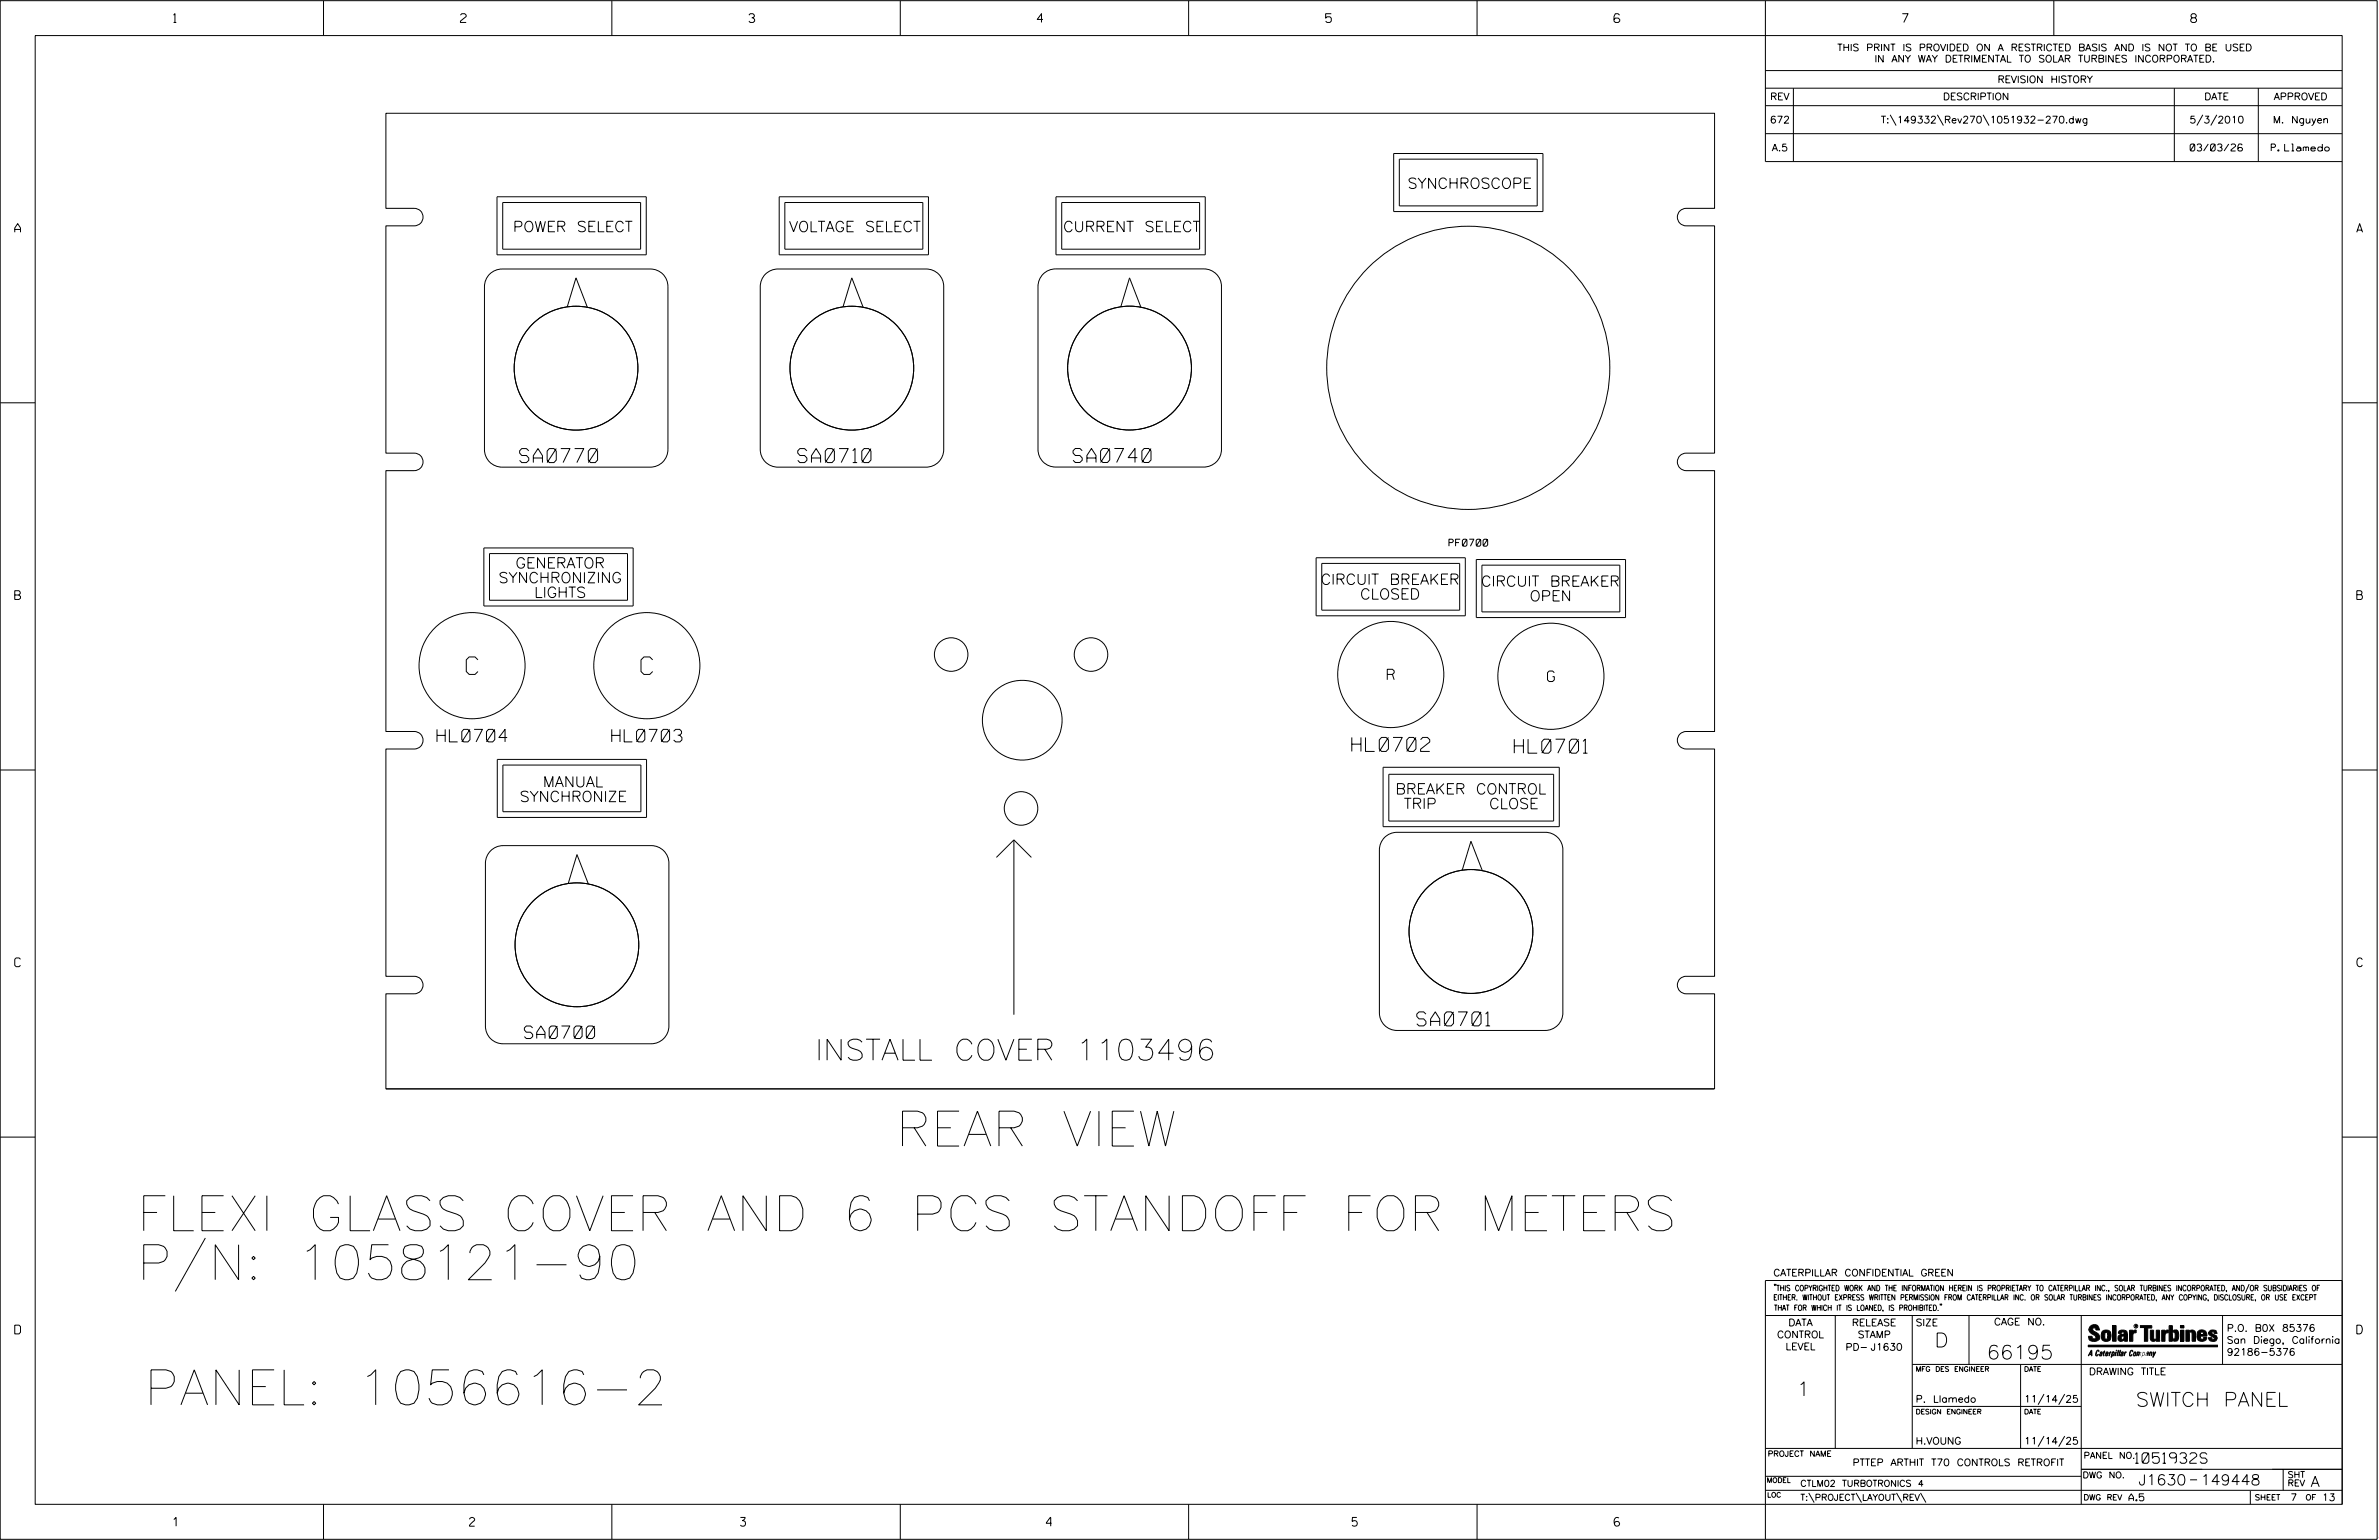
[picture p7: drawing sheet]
<svg xmlns="http://www.w3.org/2000/svg" width="864mm" height="559mm" viewBox="0 0 864 559" stroke-linecap="round" stroke-linejoin="round" font-family="sans-serif">
<defs><g id="words">
<g font-size="12.7">
<text x="325.2" y="415.9">REAR VIEW</text>
<text x="49.8" y="446.6">FLEXI GLASS COVER AND 6 PCS STANDOFF FOR METERS</text>
<text x="49.8" y="464.3">P/N: 1058121-90</text>
<text x="52.4" y="509.8">PANEL: 1056616-2</text>
</g>
<text font-size="7.6" x="295.9" y="384.7">INSTALL COVER 1103496</text>
<g font-size="6.3">
<text x="169.3" y="244.7">C</text>
<text x="232.7" y="244.7">C</text>
</g>
<g font-size="5.1">
<text x="188.6" y="167.8">SA0770</text>
<text x="289.6" y="167.8">SA0710</text>
<text x="389.5" y="167.8">SA0740</text>
<text x="490.7" y="272.7">HL0702</text>
<text x="549.7" y="273.3">HL0701</text>
<text x="514.3" y="372.3">SA0701</text>
<text x="702.3" y="488.8">D</text>
<text x="721.2" y="493.2">66195</text>
<text x="652.2" y="506.5">1</text>
<text x="775.3" y="510.3">SWITCH PANEL</text>
</g>
<g font-size="4.6">
<text x="158.6" y="269.2">HL0704</text>
<text x="222.1" y="269.2">HL0703</text>
<text x="190.4" y="376.8">SA0700</text>
</g>
<g font-size="3.8">
<text x="511" y="68.4">SYNCHROSCOPE</text>
<text x="186.2" y="84.1">POWER SELECT</text>
<text x="286.5" y="84.1">VOLTAGE SELECT</text>
<text x="385.9" y="84.1">CURRENT SELECT</text>
<text x="187.1" y="206.2">GENERATOR</text>
<text x="181" y="211.5">SYNCHRONIZING</text>
<text x="479.4" y="212.1">CIRCUIT BREAKER</text>
<text x="537.6" y="212.8">CIRCUIT BREAKER</text>
<text x="193.9" y="216.8">LIGHTS</text>
<text x="493.7" y="217.4">CLOSED</text>
<text x="555.3" y="218.1">OPEN</text>
<text x="503.6" y="246.7">R</text>
<text x="561.7" y="247.3">G</text>
<text x="197.1" y="285.6">MANUAL</text>
<text x="188.6" y="290.9">SYNCHRONIZE</text>
<text x="506.6" y="288.1">BREAKER CONTROL</text>
<text x="509.6" y="293.5">TRIP</text>
<text x="535.2" y="293.5">CLOSE</text>
<text x="775.1" y="531">1051932S</text>
<text x="776.3" y="538.9">J1630</text>
<text x="798.8" y="538.9">149448</text>
<text x="838.8" y="539.5">A</text>
</g>
<g font-size="3.2">
<text x="63" y="8.2">1</text>
<text x="167.2" y="8.2">2</text>
<text x="271.8" y="8.2">3</text>
<text x="376.5" y="8.2">4</text>
<text x="481.2" y="8.2">5</text>
<text x="690.6" y="8.2">7</text>
<text x="795.3" y="8.2">8</text>
<text x="5.4" y="84.3">A</text>
<text x="855.5" y="84.3">A</text>
<text x="5.4" y="217.5">B</text>
<text x="855.6" y="217.5">B</text>
<text x="5.4" y="350.8">C</text>
<text x="855.6" y="350.8">C</text>
<text x="5.4" y="484">D</text>
<text x="855.6" y="484">D</text>
<text x="62.8" y="553.8">1</text>
<text x="170.4" y="553.8">2</text>
<text x="268.8" y="553.8">3</text>
<text x="379.8" y="553.8">4</text>
<text x="490.8" y="553.8">5</text>
<text x="585.9" y="553.8">6</text>
</g>
<g font-size="2.5">
<text x="666.9" y="18.5">THIS PRINT IS PROVIDED ON A RESTRICTED BASIS AND IS NOT TO BE USED</text>
<text x="680.5" y="22.6">IN ANY WAY DETRIMENTAL TO SOLAR TURBINES INCORPORATED.</text>
<text x="725.1" y="30">REVISION HISTORY</text>
<text x="642.6" y="36.3">REV</text>
<text x="705.3" y="36.3">DESCRIPTION</text>
<text x="800.2" y="36.3">DATE</text>
<text x="825.4" y="36.3">APPROVED</text>
<text x="642.5" y="44.7">672</text>
<text x="682.8" y="44.7">T:\149332\Rev270\1051932-270.dwg</text>
<text x="794.8" y="44.7">5/3/2010</text>
<text x="825.1" y="44.7">M. Nguyen</text>
<text x="643.2" y="54.8">A.5</text>
<text x="795.1" y="54.8">03/03/26</text>
<text x="824.5" y="54.8">P. Llamedo</text>
<text x="526" y="198.2">PF0700</text>
<text x="643.8" y="463">CATERPILLAR CONFIDENTIAL GREEN</text>
<text x="645.1" y="485.5">CONTROL</text>
<text x="649.2" y="481.1">DATA</text>
<text x="672.3" y="481.1">RELEASE</text>
<text x="674.4" y="485.5">STAMP</text>
<text x="695.4" y="481.1">SIZE</text>
<text x="723.8" y="480.8">CAGE NO.</text>
<text x="808.4" y="483.1">P.O. B0X 85376</text>
<text x="648.2" y="489.8">LEVEL</text>
<text x="669.9" y="490">PD- J1630</text>
<text x="808.4" y="487.5">San Diego, California</text>
<text x="808.4" y="491.8">92186-5376</text>
<text x="758.3" y="498.9">DRAWING TITLE</text>
<text x="695.4" y="508.9">P. Llamedo</text>
<text x="734.8" y="508.9">11/14/25</text>
<text x="695.4" y="524.1">H.VOUNG</text>
<text x="734.8" y="524.1">11/14/25</text>
<text x="672.5" y="531.9">PTTEP ARTHIT T70 CONTROLS RETROFIT</text>
<text x="772.8" y="544.6">A.5</text>
<text x="831.4" y="544.6">7</text>
<text x="842.9" y="544.6">13</text>
</g>
<g font-size="2.3">
<text x="756.4" y="529.2">PANEL NO.</text>
<text x="653.5" y="539.4">CTLM02 TURBOTRONICS 4</text>
<text x="756" y="536.3">DWG NO.</text>
<text x="830.4" y="539.3">REV</text>
<text x="830.4" y="536.2">SHT</text>
<text x="653.5" y="544.5">T:\PROJECT\LAYOUT\REV\</text>
</g>
<g font-size="2">
<text x="643.8" y="468.4">&quot;THIS COPYRIGHTED WORK AND THE INFORMATION HEREIN IS PROPRIETARY TO CATERPILLAR INC., SOLAR TURBINES INCORPORATED, AND/OR SUBSIDIARIES OF</text>
<text x="643.8" y="471.8">EITHER. WITHOUT EXPRESS WRITTEN PERMISSION FROM CATERPILLAR INC. OR SOLAR TURBINES INCORPORATED, ANY COPYING, DISCLOSURE, OR USE EXCEPT</text>
<text x="644" y="475.6">THAT FOR WHICH IT IS LOANED, IS PROHIBITED.&quot;</text>
<text x="641.7" y="528.5">PROJECT NAME</text>
<text x="756.3" y="544.3">DWG REV</text>
<text x="818.5" y="544.3">SHEET</text>
<text x="836.9" y="544.3">OF</text>
</g>
<g font-size="1.8">
<text x="695.4" y="497.6">MFG DES ENGINEER</text>
<text x="734.8" y="497.6">DATE</text>
<text x="695.4" y="513.1">DESIGN ENGINEER</text>
<text x="734.8" y="513.1">DATE</text>
<text x="641.3" y="538">MODEL</text>
<text x="641.5" y="543.3">LOC</text>
</g>
<text font-size=".9" x="775.1" y="481.7">R</text>
</g></defs>
<g fill="none" stroke="#000" stroke-width=".36">
<path d="M.1 .2h862.8v558.4h-862.8zM12.8 12.9h837.4v533h-837.4zM117.4 .2v12.7M222.1 .2v12.7M326.8 .2v12.7M431.5 .2v12.7M536.2 .2v12.7M587.9 5.5l-.5-.5h-1l-.5 1v1.7l.5 .4h1l.6-.4v-.6l-.6-.5h-1l-.5 .5M640.9 .2v58.4h209.3M745.6 .2v12.7M640.9 25.6h209.3M640.9 32h209.3"/>
<path d="M640.9 38.3h209.3M651 32v26.6M789.3 32v26.6M819.8 32v26.6M140.1 41.1h482.3v34.5h-10.3a3.2 3.2 0 0 0-3.2 3.2 3.2 3.2 0 0 0 3.2 3.2h10.3v82.4h-10.3a3.2 3.2 0 0 0-3.2 3.2 3.2 3.2 0 0 0 3.2 3.2h10.3v94.6h-10.3a3.2 3.2 0 0 0-3.2 3.2 3.2 3.2 0 0 0 3.2 3.2h10.3v82.5h-10.3a3.2 3.2 0 0 0-3.2 3.1 3.2 3.2 0 0 0 3.2 3.2h10.3v34.5h-482.3v-34.5h10.3a3.2 3.2 0 0 0 3.2-3.2 3.2 3.2 0 0 0-3.2-3.1h-10.3v-82.5h10.3a3.2 3.2 0 0 0 3.2-3.2 3.2 3.2 0 0 0-3.2-3.2h-10.3v-94.6h10.3a3.2 3.2 0 0 0 3.2-3.2 3.2 3.2 0 0 0-3.2-3.2h-10.3v-82.4h10.3a3.2 3.2 0 0 0 3.2-3.2 3.2 3.2 0 0 0-3.2-3.2h-10.3zM505.9 55.7h54.2v21.1h-54.2zM508 57.7h50v17h-50zM640.9 48.5h209.3M686.2 41.7l2.1 3.8M703.3 41.7l2.2 3.8M719.9 41.7l2.1 3.8M799.6 41.7l-2.1 3.8"/>
<path d="M804.7 41.7l-2.2 3.8M180.4 71.4h54.2v21.1h-54.2zM182.5 73.5h50.1v16.9h-50.1zM282.9 71.4h54.1v21.1h-54.1zM284.9 73.5h50.1v16.9h-50.1zM383.3 71.4h54.2v21.1h-54.2zM385.4 73.5h50.1v16.9h-50.1zM177.7 99.5l2.5-1.5 2.1-.4h53.8a6.3 6.3 0 0 1 6.4 6.4v59.1a6.4 6.4 0 0 1-6.5 6.4h-53.7a6.4 6.4 0 0 1-6.4-6.4v-59.1l.6-2.8zM277.8 99.5l2.5-1.5 2.1-.4h53.8a6.3 6.3 0 0 1 6.4 6.4v59.1a6.4 6.4 0 0 1-6.4 6.4h-53.8a6.4 6.4 0 0 1-6.4-6.4v-59.1l.6-2.8zM378.7 99.4l2.4-1.5 2.1-.3h53.9a6.4 6.4 0 0 1 6.3 6.3v59.2a6.4 6.4 0 0 1-6.4 6.4h-53.8a6.4 6.4 0 0 1-6.4-6.4v-59.1l.6-2.8zM205.9 111.3l3.2-10.5 4.1 10.7M306 111.3l3.2-10.5 4.1 10.7"/>
<path d="M406.9 111.3l3.1-10.5 4.2 10.7M.1 146.2h12.7M850.2 146.2h12.7M175.6 198.8h54.2v21.1h-54.2zM177.7 200.9h50.1v16.9h-50.1zM477.8 202.4h54.1v21h-54.1zM479.8 204.4h50.1v17h-50.1zM535.9 203h54.2v21.1h-54.2zM538 205.1h50v16.9h-50zM.1 279.4h12.7M180.5 275.6h54.2v21h-54.2zM182.6 277.6h50.1v16.9h-50.1z"/>
<path d="M502.1 278.4h63.9v21.6h-63.9zM850.2 279.4h12.7M504.2 281h59.8v16.9h-59.8zM178.1 308.8l1.7-1.3 2.8-.7h53.9a6.4 6.4 0 0 1 6.3 6.4v59.1a6.4 6.4 0 0 1-6.4 6.4h-53.8a6.4 6.4 0 0 1-6.4-6.4v-59l.6-2.8zM368.1 304.8v63.4M368.1 304.8l-6.4 6.3M368.1 304.8l6.3 6.3M502.6 303.9l2.4-1.5 2.2-.4h53.8a6.4 6.4 0 0 1 6.3 6.4v59.1a6.4 6.4 0 0 1-6.4 6.4h-53.7a6.4 6.4 0 0 1-6.5-6.4v-59.1l.4-2.1zM530.8 315.8l3.2-10.5 4.1 10.6M206.3 320.6l3.1-10.5 4.2 10.6M140.1 395.1h482.2M.1 412.6h12.7"/>
<path d="M850.2 412.6h12.7M74.5 449.2l-10.9 19.4M640.9 477.3h209.3M644.2 466.1l-.1 .4M644.7 466.1l-.2 .4M666.2 477.3v48.3M694.2 477.3v48.3M704.4 473.3l-.1 .4M704.8 473.3l-.1 .4M714.8 477.3v17.8M755.5 477.3v68.6M806.8 477.3v17.8"/>
<path d="M816.5 466l-1.4 3.1M850.2 464.6h-209.3v94M850.2 464.8v81.1M694.2 495.1h156M733.5 495.1v30.5M758.6 481.4a2.02 2.02 0 0 1 3.1-.1l.5 1.3h-1.3l-.2-.6-.4-.2-.6 .1-.1 .4 .4 .7a2.46 2.46 0 0 1 2.2 2.9 2.83 2.83 0 0 1-3.8 .3l-.3-1.3h1.3l.2 .7 .6 .3 .5-.2 .2-.5-.4-.6-1.9-1.2-.4-.9zM759.2 491.3h-.7l.7-1.2v1.9h.2l-.1-2.1-1.3 2.1 .5-.5h.7M761.3 490l.3-.2 .4 .3-.1 .3-.3-.4-.4 .3-.3 1.6h.4l.4-.5-.3 .6-.4 .1-.3-.4zM762.6 490.6l.5-.1-.1 1.4h-.9a.74 .74 0 0 1 .9-.8l-.3 .7-.5 .1 .2-.5 .6-.2v-.5l-.7 .2zM763 483.2a2.17 2.17 0 0 1 3.1 0l.3 1.4-.3 1.5a2.17 2.17 0 0 1-3.1 0l-.3-1.5zM763.6 490.5l.4-.4 .2 .6h-.3l-.3 .9 .2 .4-.3-.1zM764.1 483.7l.5-.4 .4 .3v2.2l-.4 .2-.5-.2z"/>
<path d="M764.6 491.1l.6 .2v-.7l-.4-.1-.4 .6-.1 .8h.6M764.6 491.1l-.1 .8h.4M764.6 482.6v.8M764.8 490.7l.4 .1v.3h-.6zM765 491.5l-.1 .4zM766 490.5l-.5 1.5zM766 490.8l.4-.3-.4 .4M766.9 481h1.3v5.7h-1.3zM767 490.8l.5 .1-.3 .8-.4 .2zM767.3 490.5h-.5l-.5 2M767.3 490.5a.8 .8 0 0 1 .2 1 .8 .8 0 0 1-.9 .4l-.1 .6M767.3 490.5l-.1 .2"/>
<path d="M768.1 490.5l-.4 1.5zM768.2 489.9h.3l-.1 .2h-.2zM769 489.9l-.5 2.1zM769.7 489.9l-.6 2.1zM770.1 491.4l.5-.3-.5 .8zM770.4 491.9h.1M770.6 491.1l.1-.4-.7 .2 .1-.3 .6-.1 .2 .3-.5 1.1M770.6 491.1a.74 .74 0 0 0-.8 .8h.6M771 484.8h-.7l-.3 .6 .4 .7 .5-.3 .1-2.4h-.8l-.1 .4h-1.2a1.71 1.71 0 0 1 1.8-1.3 1.71 1.71 0 0 1 1.6 1.4v2.8h-1.1l-.1-.6M771 484.2l-1.5 .1a1.41 1.41 0 0 0 0 2.4l.5 .1 1.1-.7M771.2 486.1h-.1M771.4 490.5l.1 .3 .4-.3-.9 1.5z"/>
<path d="M771.5 490.8h.1M773 482.7h1.2v.5l.5-.5 .7-.1v1h-.6l-.5 .4-.1 2.7h-1.2zM773.3 490.3l.6-.4 .4 .2-.1 .4-.3-.4a1.28 1.28 0 0 0-.5 1.8l.6-.4-.1 .4-.8 .1zM774.7 490.8l.5-.3a.88 .88 0 0 1 .2 .9 .88 .88 0 0 1-.7 .7l-.2-.2zM774.8 490.9h.5l-.3 1h-.3l-.2-.2zM775.2 490.5l-.1 .2M776.8 481h4.3v.9h-1.5v4.8h-1.3M776.8 490.6l-.8 .2v-.3l-.4 1.5 .8-1.3v1.3l.3-1.2M779.3 491.1h.4M779.6 490.5h.3l-.3 1.4M779.6 490.7h.2l-.1 .4M779.7 491.1l-.1 .4"/>
<path d="M779.7 491.1l-.4 .2M780.1 492l.4-1.5 .1 .3 .3-.3 .3 .2-.3 1.3v-1.3l-.7 1.3M780.6 482.7h1.2v2.7l.1 .4 .4 .3 .4-.7v-2.7h1.2l.1 4h-1.3v-.5l-1.1 .6-.7-.3-.3-.7zM781.6 492.5l1-2-.8 1.3-.2-1.3-.2 2M784.7 482.7h1.2v.5l.5-.5 .7-.1v1h-.5l-.6 .4-.1 2.7h-1.2zM787.4 481h1.2v2a1.4 1.4 0 0 1 2.2 .2l.1 1.4-.4 1.9-1.5 .1-.4-.5v-1l.5 .9 .5-.3v-2.1l-.5-.4-.5 .7v2.8h-1.2zM791.5 482.7h1.3v4h-1.3zM791.5 481h1.3v.9h-1.3zM793.5 482.7h1.3v.4l.7-.5 1.1 .2 .4 .6v3.3h-1.2l-.3-3.4-.7 .2v3.2h-1.3zM794.8 483.1h.1M797.7 483.2a1.92 1.92 0 0 1 2.4-.5 1.92 1.92 0 0 1 1 2.1h-2.3v.8l.6 .5 .5-.3v-.5h1.2a1.83 1.83 0 0 1-2.1 1.4 1.83 1.83 0 0 1-1.5-2.1zM798.8 484.2v.6"/>
<path d="M799.1 483.4h.6l.2 .8h-1.1zM804.6 482.9a1.84 1.84 0 0 0-2.9 .8 3.3 3.3 0 0 0 2.2 1.9l-.5 .5-.4-.3-.1-.4h-1.2l.1 .6a1.92 1.92 0 0 0 2.9 .4M804.9 483.8h-1.2l-.2-.6-.5 .1-.1 .3 .1 .3 1.8 .9M805.1 488.1h-47.1v.6h47.1M694.2 510.3h61.3M742 505.8l-2.2 3.9M749.5 505.8l-2.2 3.9M640.9 525.6h209.2M640.9 535.7h114.6M742 521.1l-2.2 3.8M749.5 521.1l-2.2 3.8M755.5 533.2h94.7"/>
<path d="M795 537h2.6M828.8 533.2v7.6M117.4 545.9v12.7M222.1 545.9v12.7M326.8 545.9v12.7M431.5 545.9v12.7M536.2 545.9v12.7M640.9 540.8h209.3M656.6 541.7l2 3.5M673.8 541.7l1.9 3.5M688.4 541.7l2 3.5M697.2 541.7l1.9 3.5"/>
<path d="M816.9 541v4.9"/>
<circle cx="209.1" cy="133.6" r="22.5"/>
<circle cx="309.2" cy="133.6" r="22.5"/>
<circle cx="410" cy="133.6" r="22.5"/>
<circle cx="533" cy="133.5" r="51.4"/>
<circle cx="345.3" cy="237.5" r="6.1"/>
<circle cx="396" cy="237.5" r="6.1"/>
<circle cx="171.4" cy="241.5" r="19.2"/>
<circle cx="234.8" cy="241.5" r="19.3"/>
<circle cx="504.9" cy="244.8" r="19.3"/>
<circle cx="563" cy="245.4" r="19.3"/>
<circle cx="371.1" cy="261.3" r="14.5"/>
<circle cx="370.6" cy="293.4" r="6.1"/>
<circle cx="534" cy="338" r="22.5"/>
<circle cx="209.4" cy="342.8" r="22.5"/>
<circle cx="775.4" cy="481.2" r=".69"/>
</g>
<g fill="#000">
<path d="M768.1 490.5l-.4 1.5zM768.2 489.9h.3l-.1 .2h-.2zM769 489.9l-.5 2.1zM769.7 489.9l-.6 2.1zM791.5 481h1.3v.9h-1.3zM791.5 482.7h1.3v4h-1.3zM758 488.1h47.1v.6h-47.1z"/>
<path d="M759.2 489.9l-1.2 2.1 .5-.5h.7v.5h.2zM759.2 490.1v1.2h-.7z" fill-rule="evenodd"/>
<path d="M758.6 481.4a2.02 2.02 0 0 1 3.1-.1l.5 1.3h-1.3l-.2-.6-.4-.2-.6 .1-.1 .4 .4 .7a2.46 2.46 0 0 1 2.2 2.9 2.83 2.83 0 0 1-3.8 .3l-.3-1.3h1.3l.2 .7 .6 .3 .5-.2 .2-.5-.4-.6-1.9-1.2-.4-.9z" fill-rule="evenodd"/>
<path d="M761.3 490l.3-.2 .4 .3-.1 .3-.3-.4-.4 .3-.3 1.6h.4l.4-.5-.3 .6-.4 .1-.3-.4z" fill-rule="evenodd"/>
<path d="M762.6 490.6l.5-.1-.1 1.4h-.9a.74 .74 0 0 1 .9-.8l-.6 .3-.2 .5 .5-.1 .3-.6v-.5l-.7 .2z" fill-rule="evenodd"/>
<path d="M763.6 490.5l.4-.4 .2 .6h-.3l-.3 .9 .2 .4-.3-.1z" fill-rule="evenodd"/>
<path d="M764.8 490.5l.5 .3-.1 .5h-.6l.6-.2v-.3l-.4-.1-.3 1.2h.4l.3-.4-.6 .6-.3-.2v-.4z" fill-rule="evenodd"/>
<path d="M763 483.2a2.17 2.17 0 0 1 3.1 0l.3 1.4-.3 1.5a2.17 2.17 0 0 1-3.1 0l-.3-1.5zM764.1 483.7v2.1l.5 .2 .4-.2v-2.2l-.4-.3z" fill-rule="evenodd"/>
<path d="M766 490.5v.3l.4-.1-.4 .2-.5 1.1z" fill-rule="evenodd"/>
<path d="M766.8 490.5l-.5 2 .3-.6a.71 .71 0 0 0 .9-.5 .71 .71 0 0 0-.4-.9zM767 490.8l.5 .1-.3 .8-.4 .2z" fill-rule="evenodd"/>
<path d="M766.9 481h1.3v5.7h-1.3z" fill-rule="evenodd"/>
<path d="M770.1 490.6l.6-.1 .2 .3-.4 1.2-.5 .1-.2-.5 .3-.5h.5l-.7 .5v.3l.4-.1 .4-.9-.5-.2-.2 .2z" fill-rule="evenodd"/>
<path d="M769.4 482.8l-.5 1h1.2l.1-.4h.8v.8l-1.5 .1a1.41 1.41 0 0 0 0 2.4l.5 .1 1.1-.7 .1 .6h1.1v-2.8a1.79 1.79 0 0 0-2.4-1.2zM770.3 484.8h.7l-.1 1-.5 .3-.4-.7z" fill-rule="evenodd"/>
<path d="M771.4 490.5l.1 .3 .4-.3-.9 1.5z" fill-rule="evenodd"/>
<path d="M773 482.7h1.2v.5l.5-.5 .7-.1v1h-.6l-.5 .4-.1 2.7h-1.2z" fill-rule="evenodd"/>
<path d="M773.3 490.3l.6-.4 .4 .2-.1 .4-.3-.4a1.28 1.28 0 0 0-.5 1.8l.6-.4-.3 .5h-.6z" fill-rule="evenodd"/>
<path d="M774.7 490.8l-.2 1.1h.7a.96 .96 0 0 0 0-1.4zM774.8 490.9h.5l-.1 .6-.5 .4-.2-.2z" fill-rule="evenodd"/>
<path d="M776 490.5v.3l.4-.3 .2 .3 .7-.2-.3 1.4v-1.3l-.6 1.3v-1.3l-.8 1.3z" fill-rule="evenodd"/>
<path d="M776.8 481h4.3v.9h-1.5v4.8h-1.3v-4.8h-1.5z" fill-rule="evenodd"/>
<path d="M777.9 490.5l-.5 2 .3-.6a.71 .71 0 0 0 .9-.5 .71 .71 0 0 0-.4-.9zM778.1 490.8l.3-.1 .1 .4-.5 .8-.2-.5z" fill-rule="evenodd"/>
<path d="M779.3 490.6l.6-.1-.3 1.5-.7-.1a.67 .67 0 0 1 .8-.8l-.6 .3-.1 .5 .4-.1 .4-.9-.4-.2-.3 .2z" fill-rule="evenodd"/>
<path d="M780.5 490.5l.1 .3 .3-.3 .3 .2-.3 1.3v-1.3l-.8 1.3z" fill-rule="evenodd"/>
<path d="M780.6 482.7h1.2v2.7l.1 .4 .4 .3 .4-.7v-2.7h1.2l.1 4h-1.3v-.5l-1.1 .6-.7-.3-.3-.7z" fill-rule="evenodd"/>
<path d="M781.6 490.5l.2 1.3 .8-1.3-1.2 2z" fill-rule="evenodd"/>
<path d="M784.7 482.7h1.2v.5l.5-.5 .7-.1v1h-.5l-.6 .4-.1 2.7h-1.2z" fill-rule="evenodd"/>
<path d="M787.4 481h1.2v2a1.4 1.4 0 0 1 2.2 .2l.1 1.4-.4 1.9-1.5 .1-.4-.5v-1l.5 .9 .5-.3v-2.1l-.5-.4-.5 .7v2.8h-1.2z" fill-rule="evenodd"/>
<path d="M793.5 482.7h1.3v.4a1.29 1.29 0 0 1 2.2 .3v3.3h-1.2l-.3-3.4-.7 .2v3.2h-1.3z" fill-rule="evenodd"/>
<path d="M797.7 483.2a1.92 1.92 0 0 1 2.4-.5 1.92 1.92 0 0 1 1 2.1h-2.3v.8l.6 .5 .5-.3v-.5h1.2a1.83 1.83 0 0 1-2.1 1.4 1.83 1.83 0 0 1-1.5-2.1zM799.1 483.4l-.3 .8h1.1l-.2-.8z" fill-rule="evenodd"/>
<path d="M801.9 483.2a1.94 1.94 0 0 1 3 .1v.5h-1.2l-.2-.6-.5 .1-.1 .3 .1 .3 1.8 .9a1.2 1.2 0 0 1 .1 1.3 1.2 1.2 0 0 1-1.2 .7l-1.6-.4-.4-1h1.2l.1 .4 .4 .3 .5-.5a3.3 3.3 0 0 1-2.2-1.9z" fill-rule="evenodd"/>
<circle cx="761.4" cy="492" r=".07"/>
<circle cx="762.2" cy="485.1" r=".07"/>
<circle cx="769.3" cy="492" r=".07"/>
<circle cx="773.1" cy="486.7" r=".07"/>
<circle cx="791.5" cy="486.7" r=".07"/>
<circle cx="791.5" cy="481" r=".07"/>
<circle cx="794.8" cy="486.7" r=".07"/>
</g>
<use href="#words"/>
</svg>
